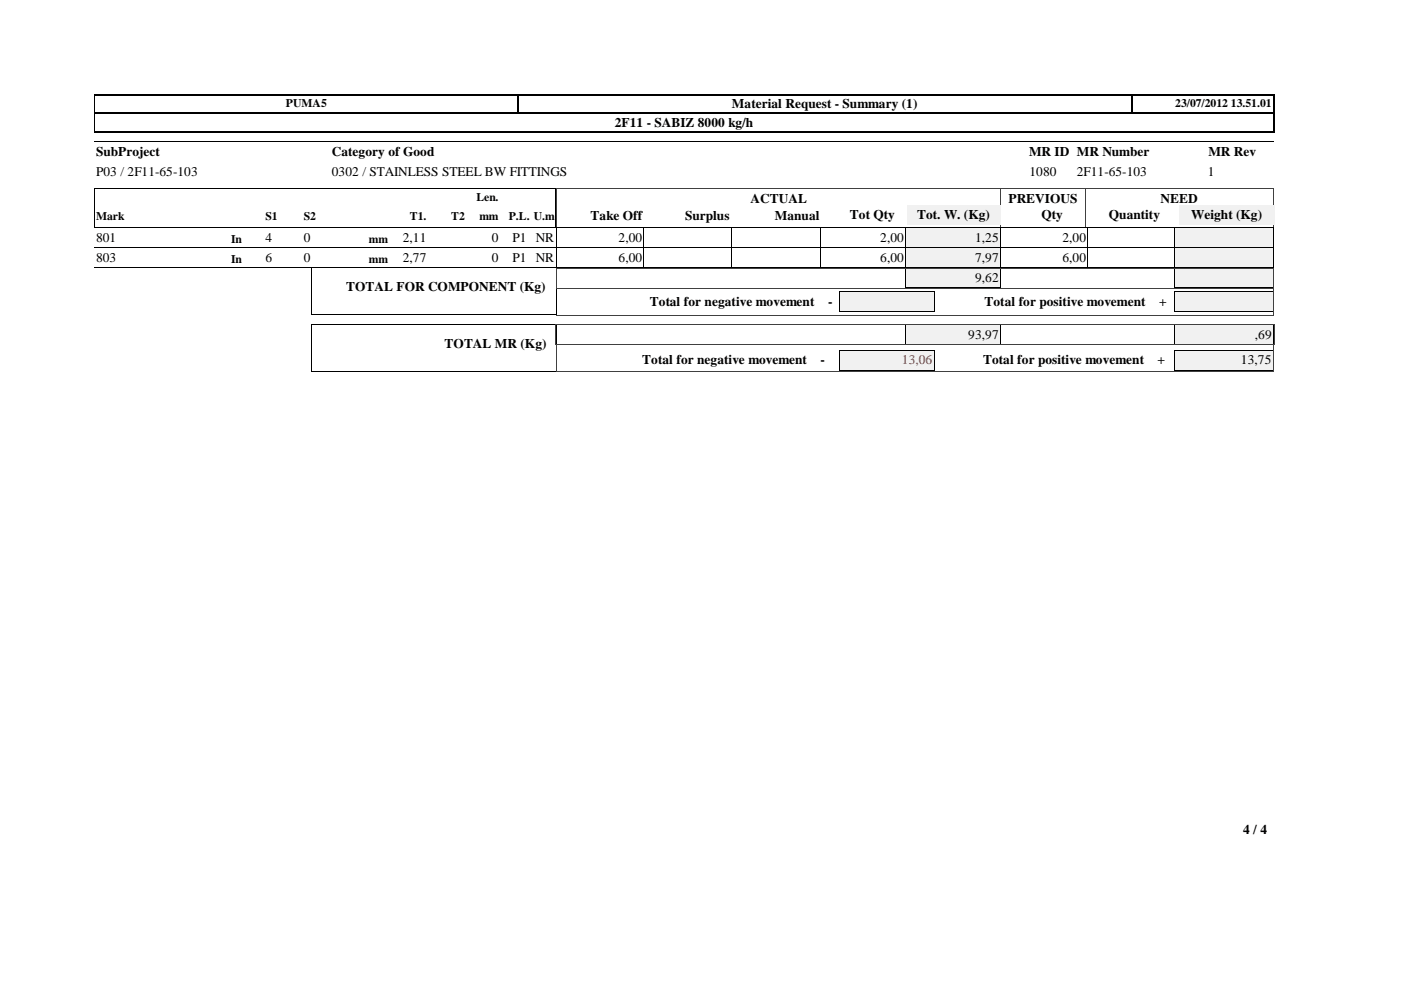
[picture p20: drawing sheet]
<svg xmlns="http://www.w3.org/2000/svg" width="297mm" height="210mm" viewBox="0 0 297 210" stroke-linecap="round" stroke-linejoin="round" font-family="sans-serif">
<defs><g id="words">
<g font-size="2.8">
<text x="155.2" y="22.9">Material Request - Summary (1)</text>
<text x="130.3" y="26.8">2F11 - SABIZ 8000 kg/h</text>
<text x="20.4" y="33.1">SubProject</text>
<text x="70.4" y="33">Category of Good</text>
<text x="218.2" y="33">MR ID MR Number</text>
<text x="256.2" y="33">MR Rev</text>
<text x="20.4" y="37.3">P03 / 2F11-65-103</text>
<text x="70.4" y="37.2">0302 / STAINLESS STEEL BW FITTINGS</text>
<text x="218.3" y="37.2">1080</text>
<text x="228.3" y="37.2">2F11-65-103</text>
<text x="256.1" y="37.2">1</text>
<text x="125.2" y="46.7">Take Off</text>
<text x="145.2" y="46.7">Surplus</text>
<text x="159.1" y="43">ACTUAL</text>
<text x="164.3" y="46.7">Manual</text>
<text x="180.2" y="46.4">Tot Qty</text>
<text x="194.4" y="46.4">Tot. W. (Kg)</text>
<text x="213.8" y="43">PREVIOUS</text>
<text x="220.8" y="46.4">Qty</text>
<text x="235.1" y="46.4">Quantity</text>
<text x="246.1" y="43">NEED</text>
<text x="252.6" y="46.4">Weight (Kg)</text>
<text x="20.4" y="51.3">801</text>
<text x="56.3" y="51.3">4</text>
<text x="64.4" y="51.3">0</text>
<text x="85.4" y="51.3">2,11</text>
<text x="104.3" y="51.3">0</text>
<text x="108.7" y="51.3">P1 NR</text>
<text x="131.1" y="51.3">2,00</text>
<text x="186.6" y="51.3">2,00</text>
<text x="206.8" y="51.3">1,25</text>
<text x="225.3" y="51.3">2,00</text>
<text x="20.4" y="55.5">803</text>
<text x="56.3" y="55.5">6</text>
<text x="64.4" y="55.5">0</text>
<text x="85.4" y="55.5">2,77</text>
<text x="104.3" y="55.5">0</text>
<text x="108.7" y="55.5">P1 NR</text>
<text x="131.1" y="55.5">6,00</text>
<text x="186.6" y="55.5">6,00</text>
<text x="206.8" y="55.5">7,97</text>
<text x="206.8" y="59.7">9,62</text>
<text x="225.3" y="55.5">6,00</text>
<text x="73.4" y="61.8">TOTAL FOR COMPONENT (Kg)</text>
<text x="137.7" y="64.8">Total for negative movement</text>
<text x="175.6" y="64.8">-</text>
<text x="208.7" y="64.8">Total for positive movement</text>
<text x="245.7" y="64.8">+</text>
<text x="205.3" y="71.8">93,97</text>
<text x="266.1" y="71.8">,69</text>
<text x="94.3" y="73.8">TOTAL MR (Kg)</text>
<text x="136.2" y="77.3">Total for negative movement</text>
<text x="174" y="77.3">-</text>
<text x="208.4" y="77.3">Total for positive movement</text>
<text x="245.4" y="77.3">+</text>
<text x="263.1" y="77.2">13,75</text>
<text x="263.6" y="176.9">4 / 4</text>
</g>
<text font-size="2.8" fill="#f00" x="191.2" y="77.2">13,06</text>
<g font-size="2.5">
<text x="60.6" y="22.6">PUMA5</text>
<text x="249.2" y="22.6">23/07/2012 13.51.01</text>
<text x="20.4" y="46.7">Mark</text>
<text x="56.3" y="46.7">S1</text>
<text x="64.4" y="46.7">S2</text>
<text x="86.9" y="46.7">T1.</text>
<text x="95.7" y="46.7">T2</text>
<text x="101" y="42.7">Len.</text>
<text x="101.6" y="46.7">mm</text>
<text x="107.9" y="46.7">P.L. U.m</text>
<text x="49" y="51.5">In</text>
<text x="78.2" y="51.5">mm</text>
<text x="49" y="55.8">In</text>
<text x="78.2" y="55.8">mm</text>
</g>
</g></defs>
<path d="M270.1 20v4.1M20 20.1h250.3M20 24h250.3M20 27.9h250.3" fill="none" stroke="#000" stroke-width=".25"/>
<path d="M239.9 20v4.1" fill="none" stroke="#000" stroke-width=".38"/>
<path d="M109.9 20v4.1" fill="none" stroke="#000" stroke-width=".34"/>
<path d="M20.1 20v8M20 30h250M20 39.9h97.9M20 39.9v8.3l97.9 .1v-8.4" fill="none" stroke="#000" stroke-width=".21"/>
<path d="M20 24h250.3M270.1 23.9v4.1" fill="none" stroke="#000" stroke-width=".3"/>
<path d="M118 39.9h152M118 39.9v8.3h152M212.1 39.9v8.4M212.2 39.9v8.4M230.1 39.9v8.4M270 39.9v8.4" fill="none" stroke="#404040" stroke-width=".21"/>
<path d="M99.6 43.9h6.4v3.8h-6.4z" fill="#fff"/>
<g fill="#f1f1f1">
<path d="M192.3 43.4h19.8v4.2h-19.8z"/>
<path d="M250 43.4h20.2v4.2h-20.2z"/>
</g>
<path d="M20 52.5h172.1M118 48.3h74.1M118 48.3v4.2M136.5 48.3v4.2M155 48.3v4.2M174.1 48.3v4.2M192 48.3v4.2M212.1 48.3h37M212.1 48.3v4.2M230.6 48.3v4.2M249.1 48.3v4.2h-37" fill="none" stroke="#000" stroke-width=".21"/>
<path d="M192.1 48.3h20v4.2h-20z" fill="#f1f1f1"/>
<path d="M192 48.3h20.1M192 48.3v4.2h20.1v-4.2" fill="none" stroke="#000" stroke-width=".21"/>
<path d="M249.1 48.3h20.9v4.2h-20.9z" fill="#f1f1f1"/>
<g fill="none" stroke="#000" stroke-width=".21">
<path d="M20 56.7h172.1M118 52.5h74.1M118 52.5v4.3M136.5 52.5v4.3M155 52.5v4.3M174.1 52.5v4.3M192 52.5v4.3M212.1 52.5h57.9M212.1 52.5v4.3M230.6 52.5v4.3M249.1 48.3h20.9M249.1 48.3v8.5l-37-.1"/>
<path d="M270 48.3v4.2"/>
</g>
<path d="M192.1 52.5h20v4.2h-20z" fill="#f1f1f1"/>
<path d="M192 52.5h20.1M192 52.5v4.2l20.1 .1v-4.3" fill="none" stroke="#000" stroke-width=".21"/>
<path d="M249.1 52.5h20.9v4.2h-20.9z" fill="#f1f1f1"/>
<path d="M249.1 52.5h20.9M249.1 56.7h20.9M249.1 52.5v4.3M270 52.5v4.3" fill="none" stroke="#000" stroke-width=".21"/>
<path d="M192.1 56.7h20v4.3h-20z" fill="#f1f1f1"/>
<path d="M192 56.7h20.1M192 56.7v4.3M212.1 56.7v4.3M192 61h20.1" fill="none" stroke="#000" stroke-width=".21"/>
<path d="M249.1 56.7h20.9v4.3h-20.9z" fill="#f1f1f1"/>
<path d="M249.1 56.7h20.9M249.1 56.7v4.3M270 56.7v4.3M249.1 61h20.9" fill="none" stroke="#000" stroke-width=".21"/>
<path d="M249.1 61.8h20.8v4.2h-20.8z" fill="#f1f1f1"/>
<path d="M249 61.7h21M249.1 61.7l-.1 4.3h20.9v-4.3" fill="none" stroke="#000" stroke-width=".21"/>
<path d="M178 61.8h20v4.2h-20z" fill="#f1f1f1"/>
<path d="M66 56.7h52.1M66 56.7v10M118 56.7v10M66 66.7h52.1M177.9 61.7h20.2M177.9 61.7v4.3h20.2v-4.3" fill="none" stroke="#000" stroke-width=".21"/>
<path d="M118 61v5.8h152.1v-5.7h-152.1v-4.3h152.1v4.3" fill="none" stroke="#404040" stroke-width=".21"/>
<path d="M192.1 68.8h20v4.2h-20z" fill="#f1f1f1"/>
<path d="M192 73h20.1M192 73.1v-4.3h20.1v4.3" fill="none" stroke="#000" stroke-width=".21"/>
<path d="M249.1 68.8h20.9v4.2h-20.9z" fill="#f1f1f1"/>
<path d="M249.1 68.8h20.9M249.1 73h20.9M249.1 68.8v4.3M270 68.8v4.3" fill="none" stroke="#000" stroke-width=".21"/>
<path d="M249.1 74.2h20.8v4.2h-20.8z" fill="#f1f1f1"/>
<path d="M249 78.5h21M249.1 78.5l-.1-4.3h21l-.1 4.3" fill="none" stroke="#000" stroke-width=".21"/>
<path d="M178 74.2h20v4.2h-20z" fill="#f1f1f1"/>
<path d="M66 68.8h52.1l-.1 10h-52zM177.9 78.5h20.2M177.9 78.5v-4.3h20.2v4.3" fill="none" stroke="#000" stroke-width=".21"/>
<path d="M117.9 73h152.3M117.9 68.8h152.3M117.9 68.8v4.3M118 73v5.8h152.1v-5.8M270.2 68.8v4.3" fill="none" stroke="#404040" stroke-width=".21"/>
<use href="#words"/>
</svg>
